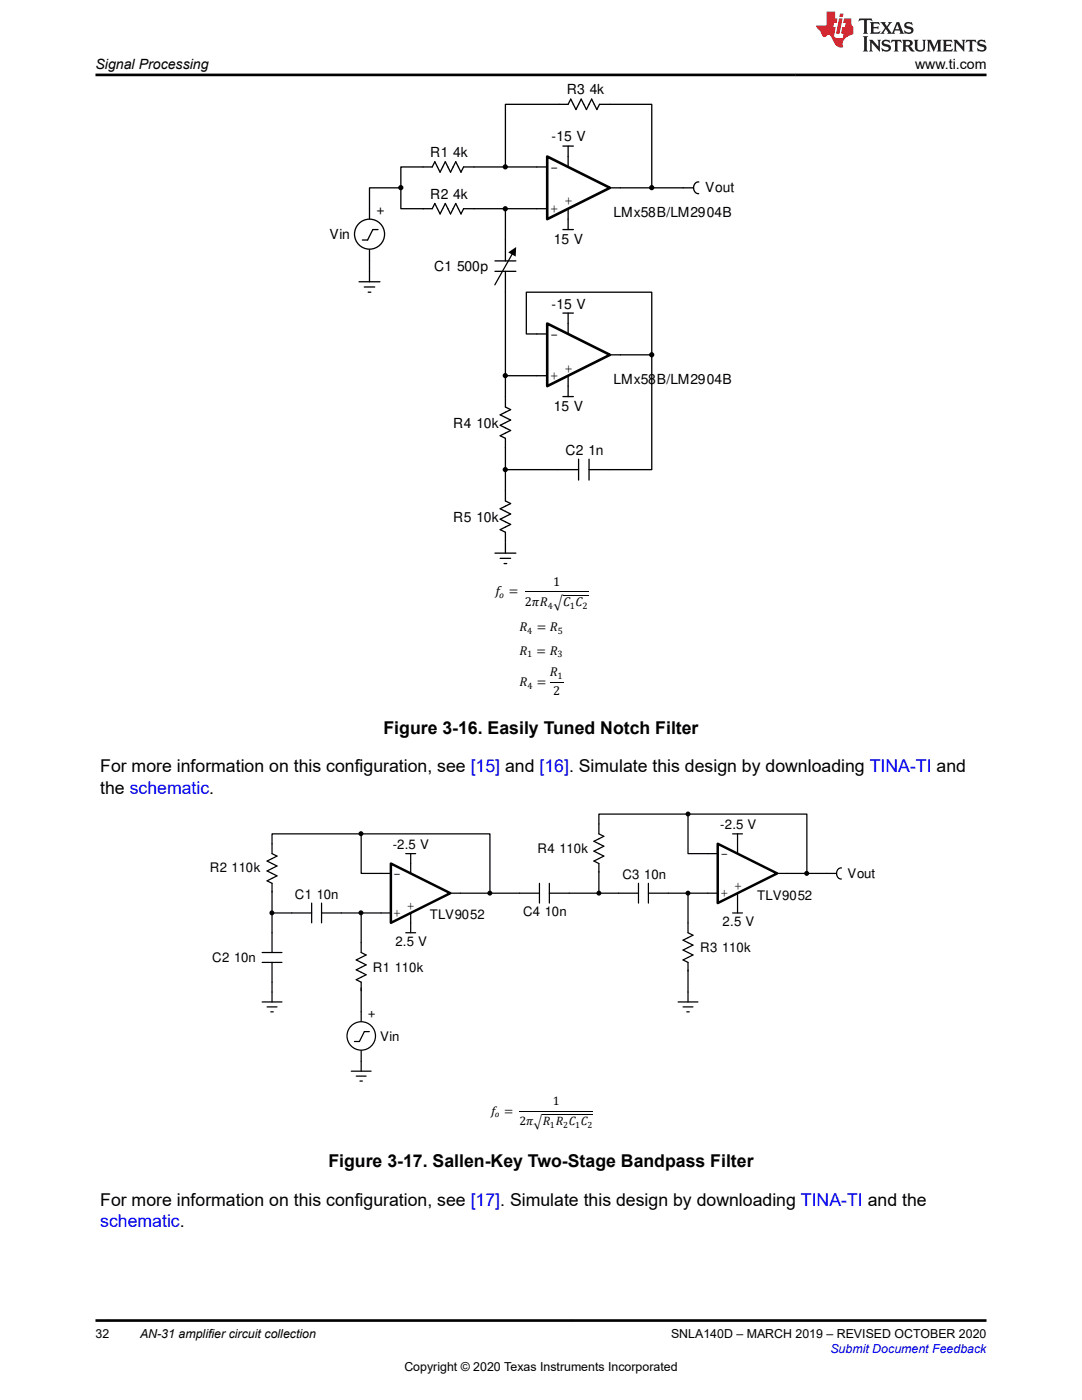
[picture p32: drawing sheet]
<svg xmlns="http://www.w3.org/2000/svg" width="216mm" height="279mm" viewBox="0 0 216 279" stroke-linecap="round" stroke-linejoin="round" font-family="sans-serif">
<defs><g id="words">
<g font-size="3.5">
<text x="76.5" y="146.4">Figure 3-16. Easily Tuned Notch Filter</text>
<text x="20" y="154.2">For more information on this configuration, see [15] and [16]. Simulate this design by downloading TINA-TI and</text>
<text x="20" y="158.4">the schematic.</text>
<text x="65.5" y="233">Figure 3-17. Sallen-Key Two-Stage Bandpass Filter</text>
<text x="20" y="240.7">For more information on this configuration, see [17]. Simulate this design by downloading TINA-TI and the</text>
</g>
<text font-size="3.5" fill="#00f" x="20" y="245">schematic.</text>
<g font-size="2.8">
<text x="19" y="13.8">Signal Processing</text>
<text x="182.6" y="13.8">www.ti.com</text>
<text x="113.1" y="18.8">R3 4k</text>
<text x="110.1" y="28.2">-15 V</text>
<text x="85.9" y="31.3">R1 4k</text>
<text x="109.8" y="34.3">-</text>
<text x="85.9" y="39.7">R2 4k</text>
<text x="112.6" y="40.9">+</text>
<text x="140.7" y="38.4">Vout</text>
<text x="65.7" y="47.6">Vin</text>
<text x="76.6" y="42.9" transform="rotate(-90 76.6 42.9)">+</text>
<text x="109.8" y="42.5">+</text>
<text x="122.4" y="43.2">LMx58B/LM2904B</text>
<text x="110.5" y="48.6">15 V</text>
<text x="86.6" y="54">C1 500p</text>
<text x="110.1" y="61.6">-15 V</text>
<text x="109.8" y="67.6">-</text>
<text x="109.8" y="75.9">+</text>
<text x="112.6" y="74.3">+</text>
<text x="122.4" y="76.6">LMx58B/LM2904B</text>
<text x="110.5" y="82">15 V</text>
<text x="90.5" y="85.4">R4 10k</text>
<text x="112.8" y="90.7">C2 1n</text>
<text x="90.5" y="104.2">R5 10k</text>
</g>
<g font-size="2.6">
<text x="143.7" y="165.5">-2.5 V</text>
<text x="78.4" y="169.5">-2.5 V</text>
<text x="107.3" y="170.2">R4 110k</text>
<text x="143.8" y="171.2">-</text>
<text x="41.9" y="174.1">R2 110k</text>
<text x="58.8" y="179.3">C1 10n</text>
<text x="78.5" y="175.2">-</text>
<text x="124.2" y="175.4">C3 10n</text>
<text x="143.8" y="179.1">+</text>
<text x="146.5" y="177.6">+</text>
<text x="151.1" y="179.5">TLV9052</text>
<text x="169.1" y="175.2">Vout</text>
<text x="78.5" y="183">+</text>
<text x="81.2" y="181.6">+</text>
<text x="85.8" y="183.5">TLV9052</text>
<text x="104.4" y="182.9">C4 10n</text>
<text x="144.2" y="184.9">2.5 V</text>
<text x="78.9" y="188.8">2.5 V</text>
<text x="139.7" y="190.1">R3 110k</text>
<text x="42.4" y="192.1">C2 10n</text>
<text x="74.4" y="193.9">R1 110k</text>
<text x="74.8" y="203.3" transform="rotate(-90 74.8 203.3)">+</text>
<text x="75.8" y="207.7">Vin</text>
</g>
<g font-size="2.5">
<text x="98.7" y="118.8">B =</text>
<text x="110.4" y="116.9">1</text>
<text x="103.6" y="126">4</text>
<text x="104.7" y="121">2Ë4 •% %</text>
<text x="107.1" y="126">= 4</text>
<text x="103.7" y="130.7">4 = 4</text>
<text x="103.7" y="136.9">4</text>
<text x="107.1" y="136.9">=</text>
<text x="109.7" y="135">4</text>
<text x="110.4" y="138.6">2</text>
<text x="19" y="267.1">32</text>
<text x="27.9" y="267.1">AN-31 amplifier circuit collection</text>
<text x="133.9" y="267.1">SNLA140D – MARCH 2019 – REVISED OCTOBER 2020</text>
<text x="80.7" y="273.5">Copyright © 2020 Texas Instruments Incorporated</text>
</g>
<text font-size="2.5" fill="#00f" x="165.7" y="270">Submit Document Feedback</text>
<g font-size="2.4">
<text x="110.3" y="220.6">1</text>
<text x="97.9" y="222.4">B =</text>
<text x="103.6" y="224.5">2Ë•4</text>
<text x="110.9" y="224.5">4 % %</text>
</g>
<g font-size="1.8">
<text x="99.6" y="119.3">K</text>
<text x="109.3" y="121.5">4</text>
<text x="113.7" y="121.5">1</text>
<text x="116.2" y="121.5">2</text>
<text x="105.2" y="131.2">1</text>
<text x="105.2" y="126.5">4</text>
<text x="111.3" y="131.2">3</text>
<text x="111.3" y="126.5">5</text>
<text x="105.2" y="137.4">4</text>
<text x="111.3" y="135.5">1</text>
<text x="98.7" y="222.9">K</text>
<text x="109.7" y="225">1</text>
<text x="112.4" y="225">2</text>
<text x="114.8" y="225">1</text>
<text x="117.2" y="225">2</text>
</g>
</g></defs>
<g fill="#000">
<circle cx="80" cy="37.5" r=".39"/>
<circle cx="100.8" cy="33.3" r=".39"/>
<circle cx="130" cy="37.5" r=".39"/>
<circle cx="100.8" cy="41.7" r=".39"/>
<circle cx="100.8" cy="75" r=".39"/>
<circle cx="130" cy="70.8" r=".39"/>
<circle cx="100.8" cy="93.7" r=".39"/>
</g>
<g fill="none" stroke="#000" stroke-width=".26">
<path d="M107.1 33.3h2.1M112.3 29.2h2.1M113.4 29.2v4.1M121.7 37.5h2.1M71.6 56.2h4.2M72.7 57.3h2.1M73.5 58.3h.5M73.7 54.1v2.1M107.1 41.7h2.1M112.3 45.8h2.1M113.4 41.7v4.1M112.3 62.5h2.1"/>
<path d="M112.3 79.1h2.1M113.4 62.5v2.1M113.4 77.1v2M98.8 110.4h4.1M99.8 111.4h2.1M100.6 112.5h.5M100.8 108.3v2.1"/>
<circle cx="80" cy="37.5" r=".39"/>
<circle cx="100.8" cy="33.3" r=".39"/>
<circle cx="130" cy="37.5" r=".39"/>
<circle cx="100.8" cy="41.7" r=".39"/>
<circle cx="100.8" cy="75" r=".39"/>
<circle cx="130" cy="70.8" r=".39"/>
<circle cx="100.8" cy="93.7" r=".39"/>
</g>
<path d="M109.2 31.2l12.5 6.3-12.5 6.2z" fill="#fff"/>
<path d="M109.2 31.2l12.5 6.3-12.5 6.2z" fill="none" stroke="#000" stroke-width=".52"/>
<g fill="none" stroke="#000" stroke-width=".26">
<path d="M84.4 33.3h1.8l.6-1 1 2.1 1.1-2.1 1 2.1 1-2.1 1.1 2.1 .5-1.1h2.1M111.5 20.8h1.9l.5-1 1 2.1 1.1-2.1 1 2.1 1.1-2.1 1 2.1 .5-1.1h2.1M84.4 41.7h1.8l.6-1.1 1 2.1 1.1-2.1 1 2.1 1-2.1 1.1 2.1 .5-1h2.1M98.8 54.1h4.1M98.8 52.1h4.1M100.8 47.9v4.2M100.8 54.1v4.2M100.8 79.1v2.1l1.1 .6-2.1 1 2.1 1-2.1 1.1 2.1 1-2.1 1.1 1 .5v1.8M107.1 75h2.1M107.1 66.6h2.1M113.4 64.6v2M113.4 75v2.1"/>
<path d="M121.7 70.8h2.1"/>
</g>
<path d="M109.2 64.6l12.5 6.2-12.5 6.3z" fill="#fff"/>
<path d="M109.2 64.6l12.5 6.2-12.5 6.3z" fill="none" stroke="#000" stroke-width=".52"/>
<g fill="none" stroke="#000" stroke-width=".26">
<path d="M80 37.5h-6.3v6.2M80 37.5v4.2h4.5M84.4 33.3h-4.4v4.2M94.6 33.3h12.5M111.6 20.8h-10.8v12.5M121.7 20.8h8.4v16.7M123.8 37.5h14.5M139.4 36.3a1.17 1.17 0 0 0-1 1.2 1.17 1.17 0 0 0 1 1.1M73.7 49.8v4.3M75.4 45.8h-1l-1.1 2.1h-1M94.6 41.7h12.5M100.8 41.7v6.2"/>
<path d="M100.8 58.3v20.8M100.8 75h6.3M107.1 66.6h-2.1v-8.3h25.1v12.5M123.8 70.8h6.3M130.1 70.8v22.9h-12.6M100.8 89.3v10.7l1.1 .5-2.1 1 2.1 1.1-2.1 1 2.1 1.1-2.1 1 1 .5v2M100.8 93.7h14.7M115.5 91.6v4.2M117.5 91.6v4.2"/>
<circle cx="73.7" cy="46.7" r="3"/>
</g>
<g fill="none" stroke="#000" stroke-width=".25">
<path d="M102.3 50.6l-3.6 6.3M76 174.3h2M81 170.4h1.9M81.9 170.4v3.9M89.9 178.3h1.9M146.2 166.4h2M147.2 166.4v2M52.3 200h4M54.3 198v2M76 182.2h2M81 186.1h1.9M81.9 182.2v3.9"/>
<path d="M135.3 200h4M137.3 198v2M146.2 182.2h2M147.2 180.2v2M53.3 200.9h2M54 201.9h.5M70.1 213.8h3.9M71.1 214.8h2M71.8 215.7h.5M72.1 211.8v2M136.3 200.9h2M137 201.9h.5"/>
<circle cx="72" cy="166.4" r=".37"/>
<circle cx="97.7" cy="178.2" r=".37"/>
<circle cx="119.5" cy="178.2" r=".37"/>
<circle cx="137.3" cy="178.2" r=".37"/>
<circle cx="137.3" cy="162.5" r=".37"/>
<circle cx="161" cy="174.3" r=".37"/>
<circle cx="54.3" cy="182.2" r=".37"/>
<circle cx="72" cy="182.2" r=".37"/>
</g>
<g fill="#000">
<path d="M101.4 50.4l1.6-1.1-.1 1.9z"/>
<circle cx="72" cy="166.4" r=".37"/>
<circle cx="97.7" cy="178.2" r=".37"/>
<circle cx="119.5" cy="178.2" r=".37"/>
<circle cx="137.3" cy="178.2" r=".37"/>
<circle cx="137.3" cy="162.5" r=".37"/>
<circle cx="161" cy="174.3" r=".37"/>
<circle cx="54.3" cy="182.2" r=".37"/>
<circle cx="72" cy="182.2" r=".37"/>
</g>
<path d="M104.7 118.1h12.7M112.4 118.7h5M109.7 136.2h2.7" fill="none" stroke="#000" stroke-width=".2"/>
<path d="M78 172.3l11.9 6-11.9 5.9z" fill="#fff"/>
<path d="M78 172.3l11.9 6-11.9 5.9z" fill="none" stroke="#000" stroke-width=".49"/>
<g fill="none" stroke="#000" stroke-width=".25">
<path d="M54.3 168.4v2l1 .5-2 .9 2 1-2 1 2 1-2 1 1 .5v1.7M141.2 178.3h2M141.2 170.4h2M147.2 168.4v2M147.2 178.3v1.9M155.1 174.3h1.9M165 174.3h1.8M167.9 173.2a1.11 1.11 0 0 0-1 1.1 1.11 1.11 0 0 0 1 1.1M58.2 182.2h4M62.2 180.2v4M64.2 182.2h3.9M64.2 180.2v4"/>
<path d="M72.1 188.1v2l1 .5-2 1 2 1-2 .9 2 1-2 1 1 .5v1.7"/>
</g>
<path d="M143.2 168.4l11.9 5.9-11.9 5.9z" fill="#fff"/>
<path d="M143.2 168.4l11.9 5.9-11.9 5.9z" fill="none" stroke="#000" stroke-width=".49"/>
<g fill="none" stroke="#000" stroke-width=".25">
<path d="M54.3 177.9v12.2M72.1 166.4h25.7v11.9M72.1 166.4h-17.8v2M72.1 166.4v7.9h3.9M91.8 178.3h15.8M107.6 176.3v3.9M109.6 178.3h17.8M109.6 176.3v3.9M127.4 176.3v3.9M129.4 178.3h11.8M129.4 176.3v3.9M137.3 162.5h-17.8v3.9l1 .5-2 1 2 1-2 1 2 1-2 .9 1 .5v6"/>
<path d="M137.3 162.5h23.7v11.8M137.3 162.5v7.9h3.9M137.3 178.3v7.8l1 .5-2 1 2 1-2 1 2 1-2 1 1 .5v5.9M157 174.3h8M52.3 192.1h4M52.3 190.1h4M54.3 192.1v5.9M54.3 182.2h3.9M68.1 182.2h7.9M72.1 182.2v5.9M72.1 197.2v6.6M72.1 209.7v2.1"/>
<path d="M73.7 205.9h-1l-1 2h-1"/>
<circle cx="72.1" cy="206.7" r="2.84"/>
</g>
<path d="M103.6 221.8h14.7M108.3 222.4h10" fill="none" stroke="#000" stroke-width=".2"/>
<path d="M171.5 3.7l-.2 .6 .5-.3h.6v.2v2.2l-.2 .3h1l-.2-.3v-2.2v-.2h.5l.6 .3-.2-.6zM173.6 4.4l.2 .4v1.6l-.2 .3h1.9l.1-.5a1.08 1.08 0 0 1-1.3 .1v-.6h.6l.4 .1v-.6l-.4 .2h-.6v-.6l.2-.1a1 1 0 0 1 1 .3l-.1-.6zM175.7 4.4l.9 1.2-1 1.1h.9l-.2-.2 .5-.7 .4 .7-.2 .2h1.6l-.2-.2 .2-.4h.9l.1 .4-.1 .2h.9l-.2-.3-.8-2h-.5l-.9 2.2-.9-1.1 .9-1.1h-.8l.2 .2-.4 .7-.4-.7 .2-.2zM179 4.8l.4 1h-.7zM180.7 4.6a.65 .65 0 0 0-.2 .7 .65 .65 0 0 0 .6 .4l.6 .2 .1 .2a.79 .79 0 0 1-.7 .4 .79 .79 0 0 1-.7-.5l.1 .7 .2-.1a.93 .93 0 0 0 1.1 .1 .93 .93 0 0 0 .4-.9 1.46 1.46 0 0 0-1.2-.6l-.1-.4a1.09 1.09 0 0 1 1.2 .2l-.2-.6-.1 .1-.5-.1zM172.2 7.2l.2 .4v2.3l-.2 .4h1l-.2-.4v-2.3l.2-.4zM173.4 7.9l.2 .4v1.6l-.2 .4h.8l-.3-.4 .1-1.4 1.6 1.8v-2l.2-.4h-.7l.1 .3 .1 1.1-1.2-1.4zM176.2 8.1a.65 .65 0 0 0-.2 .7 .65 .65 0 0 0 .6 .4l.6 .2 .1 .3a.79 .79 0 0 1-.7 .3 .79 .79 0 0 1-.7-.5l.1 .8 .2-.1a.93 .93 0 0 0 1.1 0 .93 .93 0 0 0 .4-.9 1.46 1.46 0 0 0-1.2-.6l-.1-.4a1.09 1.09 0 0 1 1.2 .2l-.1-.6-.2 .1-.5-.1zM177.9 7.9l-.1 .7a.63 .63 0 0 1 .8-.4v1.7l-.3 .4h1l-.2-.4v-1.7a.66 .66 0 0 1 .8 .4l-.1-.7zM180 7.9l.2 .4v1.6l-.2 .4h1l-.2-.2-.1-.8 .5 .1 .1 .1a.79 .79 0 0 0 1.2 .7l-1-1a.61 .61 0 0 0 .6-.6 .61 .61 0 0 0-.5-.6zM180.8 8.3l.1-.1a.47 .47 0 0 1 .5 .1 .47 .47 0 0 1 .1 .5l-.1 .2h-.7zM182.3 7.9l.2 .3a2.27 2.27 0 0 0 .4 1.9 1.04 1.04 0 0 0 1.7-.6v-1.3l.2-.3h-.8l.2 .4v1.2a.6 .6 0 0 1-.6 .5 .6 .6 0 0 1-.6-.5v-1.2l.3-.4zM184.9 7.9l.2 .4v1.6l-.2 .4h.8l-.3-.4v-1.5l.9 1.9 .9-1.9v1.5l-.3 .4h1l-.2-.4v-1.6l.2-.4h-.8l-.7 1.6-.6-1.6zM188.1 7.9l.2 .4v1.6l-.2 .4h1.9l.1-.6a1.09 1.09 0 0 1-1.3 .1v-.6h.6l.4 .2v-.7l-.4 .2h-.6v-.5l.2-.2a1.01 1.01 0 0 1 1 .3l-.1-.6zM190.2 7.9l.3 .4v1.6l-.3 .4h.8l-.2-.4v-1.4l1.6 1.8v-2l.2-.4h-.7l.2 .3v1.1l-1.2-1.4zM192.8 7.9l-.1 .7a.63 .63 0 0 1 .8-.4v1.7l-.3 .4h1l-.2-.4v-1.7a.66 .66 0 0 1 .8 .4l-.1-.7zM195.2 8.1a.65 .65 0 0 0-.2 .7 .65 .65 0 0 0 .6 .4l.6 .2 .2 .3a.79 .79 0 0 1-.7 .3 .79 .79 0 0 1-.7-.5l.1 .8 .2-.1a.93 .93 0 0 0 1 0 .93 .93 0 0 0 .5-.9 1.46 1.46 0 0 0-1.3-.6v-.4a1.09 1.09 0 0 1 1.2 .2l-.2-.6-.2 .1-.5-.1z" fill="#231f20"/>
<path d="M164.9 2.3v2.8h-2l.1 .4 .8 .9a.95 .95 0 0 0 1 .9 .59 .59 0 0 1 .5-.3 .59 .59 0 0 1 .5 .3l.4 .8a1.59 1.59 0 0 0 2.1 1.3 1.61 1.61 0 0 1 1-2.2l1-.4-.1-1.4a1.59 1.59 0 0 1-.3-1.7h-1.5l-.2 .9h.6l-.2 .8h-.5l-.2 1v.3h.4l-.1 .9h-.7a.73 .73 0 0 1-1-.6l.3-1.6h-.5l.1-.8h.5l.2-.9h-.5v-1.4zM167.4 3.7l-.6 3h.7l.6-3zM167.6 2.7l-.1 .7h.7l.1-.7z" fill="#ed1c24"/>
<path d="M19 15h177.8M19 263.5h177.9" fill="none" stroke="#000" stroke-width=".53"/>
<use href="#words"/>
</svg>
